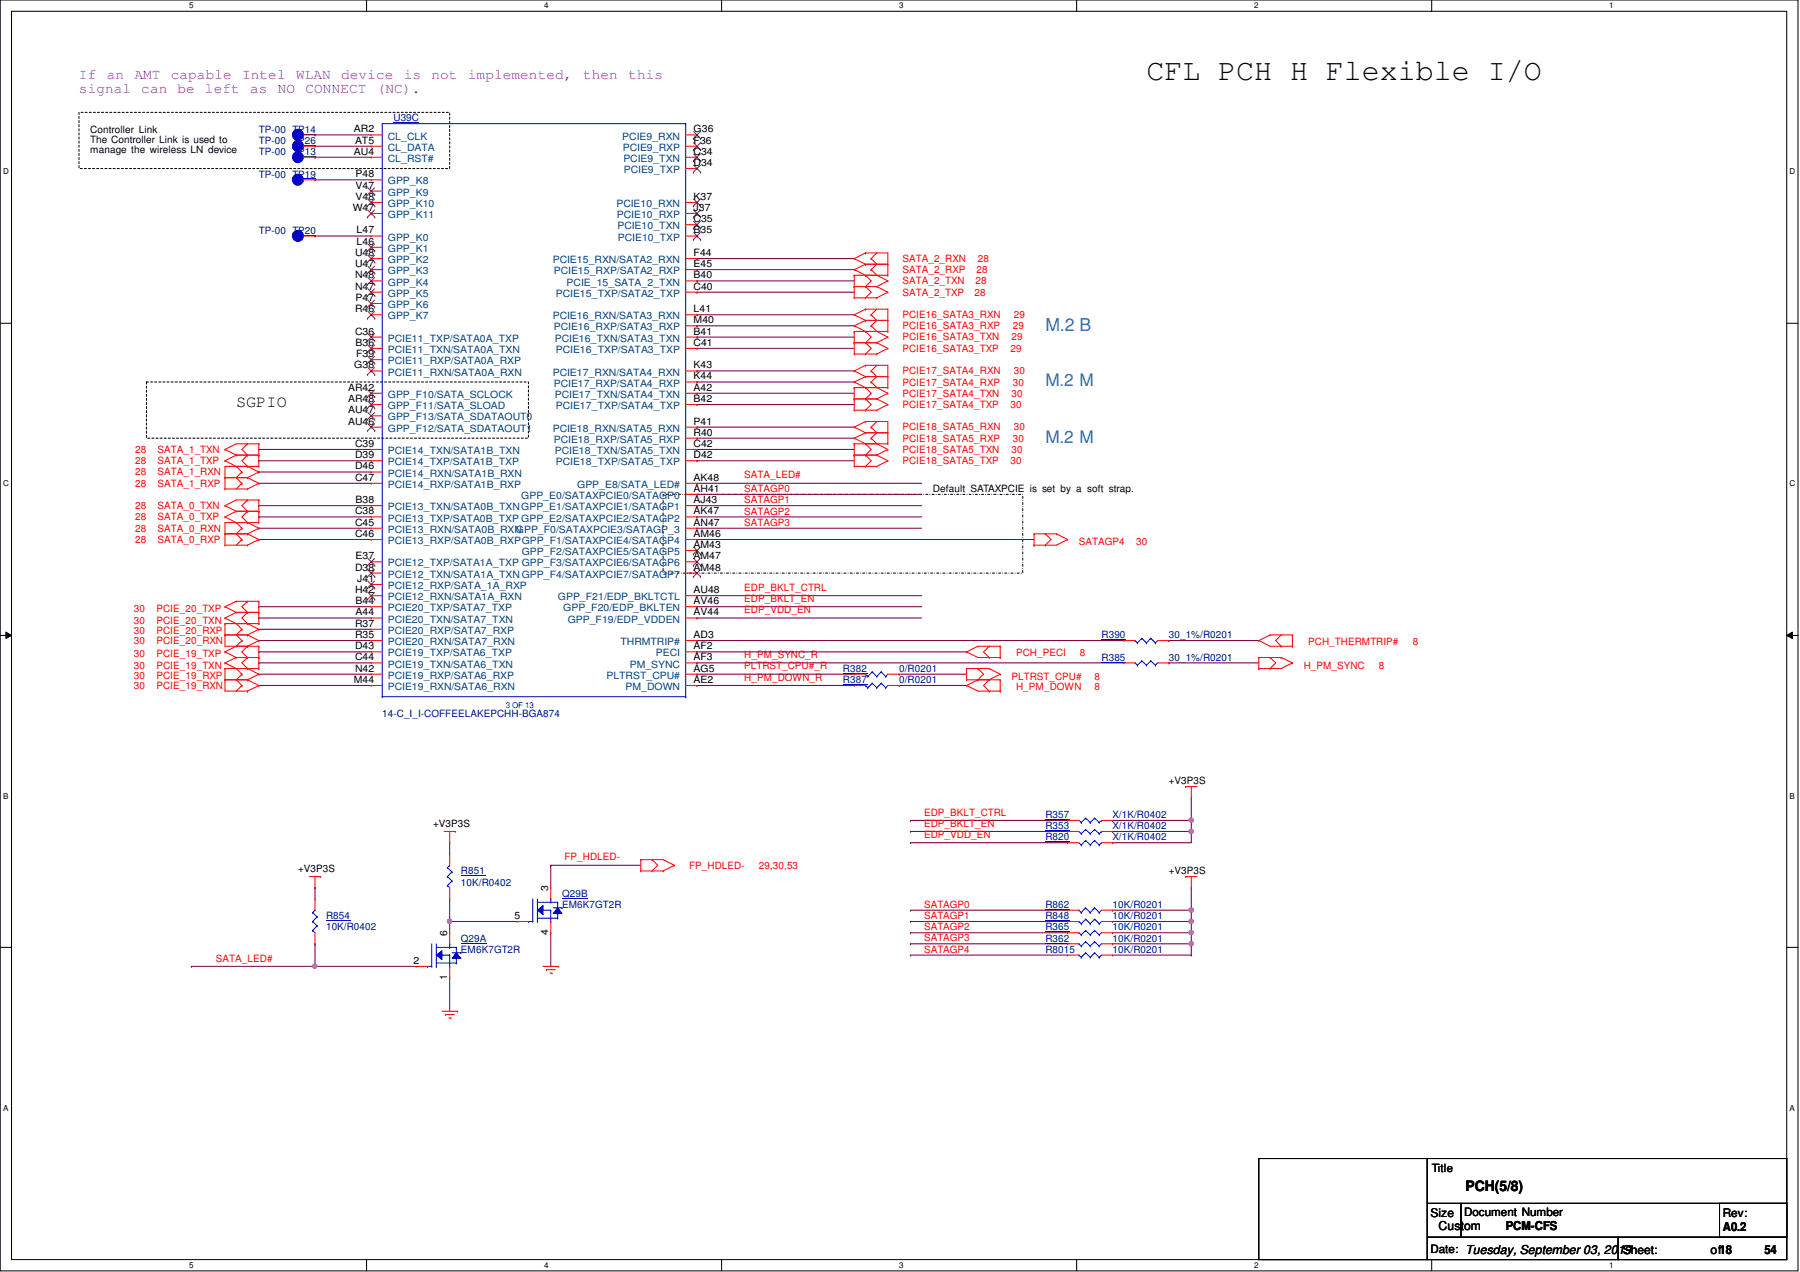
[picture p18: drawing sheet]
<svg xmlns="http://www.w3.org/2000/svg" width="297mm" height="210mm" viewBox="0 0 297 210" stroke-linecap="round" stroke-linejoin="round" font-family="sans-serif">
<defs><g id="words">
<text font-size="5" x="189.2" y="13.2">CFL PCH H Flexible I/O</text>
<text font-size="2.9" fill="#0080ff" x="172.5" y="54.6">M.2 B</text>
<g font-size="2.8" fill="#0080ff">
<text x="172.5" y="63.8">M.2 M</text>
<text x="172.5" y="73">M.2 M</text>
</g>
<text font-size="2.8" x="39" y="67.1">SGPIO</text>
<g font-size="2.4" fill="#8000ff">
<text x="13" y="13">If</text>
<text x="13" y="15.4">signal</text>
<text x="17.6" y="13">an</text>
<text x="22.2" y="13">AMT</text>
<text x="23.3" y="15.4">can</text>
<text x="28.2" y="13">capable</text>
<text x="29.3" y="15.4">be</text>
<text x="33.8" y="15.4">left</text>
<text x="40" y="13">Intel</text>
<text x="41.3" y="15.4">as</text>
<text x="45.8" y="15.4">NO</text>
<text x="48.8" y="13">WLAN</text>
<text x="50.4" y="15.4">CONNECT</text>
<text x="56.3" y="13">device</text>
<text x="62.2" y="15.4">(NC).</text>
<text x="66.6" y="13">is</text>
<text x="71.2" y="13">not</text>
<text x="77.2" y="13">implemented,</text>
<text x="96.2" y="13">then</text>
<text x="103.7" y="13">this</text>
</g>
<text font-size="2.4" x="241.8" y="196.5">PCH(5/8)</text>
<g font-size="2">
<text x="236.1" y="200.8">Size</text>
<text x="237.4" y="202.9">Custom</text>
<text x="248.5" y="202.9">PCM-CFS</text>
<text x="284.3" y="203.1">A0.2</text>
<text x="267.8" y="206.9">Sheet:</text>
<text x="282.3" y="207">of18</text>
<text x="291.2" y="207">54</text>
</g>
<g font-size="1.9">
<text x="236.3" y="193.4">Title</text>
<text x="241.6" y="200.7">Document Number</text>
<text x="284.3" y="200.7">Rev:</text>
<text x="236.1" y="206.8">Date: Tuesday, September 03, 2019</text>
</g>
<g font-size="1.7">
<text x="14.9" y="21.9">Controller Link</text>
<text x="14.9" y="23.6">The Controller Link is used to</text>
<text x="58.4" y="21.8">AR2</text>
<text x="58.6" y="23.7">AT5</text>
<text x="114.5" y="21.8">G36</text>
<text x="114.5" y="23.7">F36</text>
<text x="14.9" y="25.3">manage the wireless LN device</text>
<text x="58.4" y="25.5">AU4</text>
<text x="58.7" y="29.3">P48</text>
<text x="114.5" y="25.5">C34</text>
<text x="114.5" y="27.4">D34</text>
<text x="58.2" y="34.8">W47</text>
<text x="58.7" y="31.1">V47</text>
<text x="58.7" y="33">V48</text>
<text x="114.5" y="33">K37</text>
<text x="114.5" y="34.8">J37</text>
<text x="58.8" y="38.5">L47</text>
<text x="58.8" y="40.4">L46</text>
<text x="114.5" y="36.7">C35</text>
<text x="114.5" y="38.5">B35</text>
<text x="58.6" y="44.1">U47</text>
<text x="58.6" y="45.9">N48</text>
<text x="58.6" y="47.8">N47</text>
<text x="58.6" y="42.2">U48</text>
<text x="114.5" y="45.9">B40</text>
<text x="114.5" y="44.1">E45</text>
<text x="114.5" y="42.2">F44</text>
<text x="114.5" y="47.8">C40</text>
<text x="58.6" y="51.5">R46</text>
<text x="58.7" y="49.7">P47</text>
<text x="114.5" y="51.5">L41</text>
<text x="114.5" y="53.3">M40</text>
<text x="58.6" y="55.2">C36</text>
<text x="58.7" y="57.1">B36</text>
<text x="58.8" y="58.9">F39</text>
<text x="114.5" y="55.2">B41</text>
<text x="114.5" y="57.1">C41</text>
<text x="57.4" y="64.5">AR42</text>
<text x="58.5" y="60.8">G38</text>
<text x="114.5" y="62.6">K44</text>
<text x="114.5" y="64.5">A42</text>
<text x="114.5" y="60.8">K43</text>
<text x="57.4" y="70.1">AU46</text>
<text x="57.4" y="68.2">AU47</text>
<text x="57.4" y="66.3">AR48</text>
<text x="114.5" y="66.3">B42</text>
<text x="114.5" y="70.1">P41</text>
<text x="114.5" y="71.9">R40</text>
<text x="58.6" y="75.6">D39</text>
<text x="58.6" y="77.5">D46</text>
<text x="58.6" y="73.7">C39</text>
<text x="114.5" y="73.7">C42</text>
<text x="114.5" y="75.6">D42</text>
<text x="58.6" y="79.3">C47</text>
<text x="58.7" y="83">B38</text>
<text x="114.5" y="81.2">AH41</text>
<text x="114.5" y="79.3">AK48</text>
<text x="114.5" y="83">AJ43</text>
<text x="154" y="81.2">Default SATAXPCIE is set by a soft strap.</text>
<text x="58.6" y="88.6">C46</text>
<text x="58.6" y="84.9">C38</text>
<text x="58.6" y="86.7">C45</text>
<text x="114.5" y="84.9">AK47</text>
<text x="114.5" y="86.7">AN47</text>
<text x="114.5" y="88.6">AM46</text>
<text x="58.6" y="94.1">D38</text>
<text x="58.7" y="92.3">E37</text>
<text x="114.5" y="90.4">AM43</text>
<text x="114.5" y="94.1">AM48</text>
<text x="114.5" y="92.3">AM47</text>
<text x="58.6" y="97.9">H42</text>
<text x="58.7" y="99.7">B44</text>
<text x="58.7" y="101.6">A44</text>
<text x="59" y="96">J41</text>
<text x="114.5" y="101.6">AV44</text>
<text x="114.5" y="97.9">AU48</text>
<text x="114.5" y="99.7">AV46</text>
<text x="58.6" y="107.1">D43</text>
<text x="58.6" y="103.4">R37</text>
<text x="58.6" y="105.3">R35</text>
<text x="114.5" y="107.1">AF2</text>
<text x="114.5" y="105.3">AD3</text>
<text x="58.4" y="112.7">M44</text>
<text x="58.6" y="110.8">N42</text>
<text x="58.6" y="109">C44</text>
<text x="114.5" y="109">AF3</text>
<text x="114.5" y="112.7">AE2</text>
<text x="114.5" y="110.8">AG5</text>
<text x="192.9" y="129.4">+V3P3S</text>
<text x="71.5" y="136.5">+V3P3S</text>
<text x="49.2" y="143.9">+V3P3S</text>
<text x="90.5" y="147" transform="rotate(-90 90.5 147)">3</text>
<text x="192.9" y="144.3">+V3P3S</text>
<text x="73.8" y="154.4" transform="rotate(-90 73.8 154.4)">6</text>
<text x="84.9" y="151.6">5</text>
<text x="90.5" y="154.3" transform="rotate(-90 90.5 154.3)">4</text>
<text x="68.2" y="159">2</text>
<text x="73.8" y="161.8" transform="rotate(-90 73.8 161.8)">1</text>
</g>
<g font-size="1.7" fill="#000080">
<text x="42.7" y="21.9">TP-00 TP14</text>
<text x="42.7" y="23.7">TP-00 TP26</text>
<text x="64.9" y="20">U39C</text>
<text x="42.7" y="29.3">TP-00 TP19</text>
<text x="42.7" y="25.6">TP-00 TP13</text>
<text x="42.7" y="38.6">TP-00 TP20</text>
<text x="181.8" y="105.3">R390</text>
<text x="192.9" y="105.3">30_1%/R0201</text>
<text x="139.1" y="110.9">R382</text>
<text x="139.1" y="112.7">R387</text>
<text x="148.4" y="110.9">0/R0201</text>
<text x="148.4" y="112.7">0/R0201</text>
<text x="181.8" y="109.1">R385</text>
<text x="192.9" y="109.1">30_1%/R0201</text>
<text x="63.1" y="118.3">14-C_I_I-COFFEELAKEPCHH-BGA874</text>
<text x="172.5" y="136.9">R353</text>
<text x="172.5" y="135">R357</text>
<text x="183.6" y="136.9">X/1K/R0402</text>
<text x="183.6" y="135">X/1K/R0402</text>
<text x="172.5" y="138.7">R820</text>
<text x="183.6" y="138.7">X/1K/R0402</text>
<text x="76.1" y="144.3">R851</text>
<text x="76.1" y="146.1">10K/R0402</text>
<text x="92.7" y="148">Q29B</text>
<text x="92.7" y="149.8">EM6K7GT2R</text>
<text x="172.5" y="149.8">R862</text>
<text x="183.6" y="149.8">10K/R0201</text>
<text x="53.8" y="151.7">R854</text>
<text x="53.8" y="153.5">10K/R0402</text>
<text x="76.1" y="155.4">Q29A</text>
<text x="172.5" y="153.5">R365</text>
<text x="172.5" y="155.4">R362</text>
<text x="172.5" y="151.7">R848</text>
<text x="183.6" y="153.5">10K/R0201</text>
<text x="183.6" y="155.4">10K/R0201</text>
<text x="183.6" y="151.7">10K/R0201</text>
<text x="76.1" y="157.2">EM6K7GT2R</text>
<text x="172.5" y="157.2">R8015</text>
<text x="183.6" y="157.2">10K/R0201</text>
</g>
<g font-size="1.7" fill="#004080">
<text x="64" y="23">CL_CLK</text>
<text x="102.7" y="23">PCIE9_RXN</text>
<text x="64" y="26.7">CL_RST#</text>
<text x="64" y="24.9">CL_DATA</text>
<text x="102.8" y="24.9">PCIE9_RXP</text>
<text x="102.9" y="26.7">PCIE9_TXN</text>
<text x="103" y="28.6">PCIE9_TXP</text>
<text x="64" y="30.4">GPP_K8</text>
<text x="64" y="32.3">GPP_K9</text>
<text x="64" y="34.2">GPP_K10</text>
<text x="64" y="36">GPP_K11</text>
<text x="101.7" y="34.2">PCIE10_RXN</text>
<text x="101.8" y="36">PCIE10_RXP</text>
<text x="64" y="39.7">GPP_K0</text>
<text x="64" y="41.6">GPP_K1</text>
<text x="101.9" y="37.8">PCIE10_TXN</text>
<text x="102" y="39.7">PCIE10_TXP</text>
<text x="64" y="45.3">GPP_K3</text>
<text x="64" y="47.1">GPP_K4</text>
<text x="64" y="43.4">GPP_K2</text>
<text x="91.2" y="43.4">PCIE15_RXN/SATA2_RXN</text>
<text x="91.4" y="45.3">PCIE15_RXP/SATA2_RXP</text>
<text x="93.5" y="47.1">PCIE_15_SATA_2_TXN</text>
<text x="64" y="49">GPP_K5</text>
<text x="64" y="50.8">GPP_K6</text>
<text x="64" y="52.7">GPP_K7</text>
<text x="91.2" y="52.7">PCIE16_RXN/SATA3_RXN</text>
<text x="91.7" y="49">PCIE15_TXP/SATA2_TXP</text>
<text x="64" y="58.3">PCIE11_TXN/SATA0A_TXN</text>
<text x="64" y="56.4">PCIE11_TXP/SATA0A_TXP</text>
<text x="91.4" y="54.5">PCIE16_RXP/SATA3_RXP</text>
<text x="91.6" y="56.4">PCIE16_TXN/SATA3_TXN</text>
<text x="91.7" y="58.3">PCIE16_TXP/SATA3_TXP</text>
<text x="64" y="65.7">GPP_F10/SATA_SCLOCK</text>
<text x="64" y="60.1">PCIE11_RXP/SATA0A_RXP</text>
<text x="64" y="62">PCIE11_RXN/SATA0A_RXN</text>
<text x="91.2" y="62">PCIE17_RXN/SATA4_RXN</text>
<text x="91.4" y="63.8">PCIE17_RXP/SATA4_RXP</text>
<text x="91.6" y="65.7">PCIE17_TXN/SATA4_TXN</text>
<text x="64" y="71.2">GPP_F12/SATA_SDATAOUT1</text>
<text x="64" y="69.4">GPP_F13/SATA_SDATAOUT0</text>
<text x="64" y="67.5">GPP_F11/SATA_SLOAD</text>
<text x="91.2" y="71.2">PCIE18_RXN/SATA5_RXN</text>
<text x="91.7" y="67.5">PCIE17_TXP/SATA4_TXP</text>
<text x="64" y="76.8">PCIE14_TXP/SATA1B_TXP</text>
<text x="64" y="74.9">PCIE14_TXN/SATA1B_TXN</text>
<text x="91.4" y="73.1">PCIE18_RXP/SATA5_RXP</text>
<text x="91.6" y="74.9">PCIE18_TXN/SATA5_TXN</text>
<text x="91.7" y="76.8">PCIE18_TXP/SATA5_TXP</text>
<text x="64" y="80.5">PCIE14_RXP/SATA1B_RXP</text>
<text x="64" y="78.7">PCIE14_RXN/SATA1B_RXN</text>
<text x="86" y="82.3">GPP_E0/SATAXPCIE0/SATAGP0</text>
<text x="95.2" y="80.5">GPP_E8/SATA_LED#</text>
<text x="64" y="89.8">PCIE13_RXP/SATA0B_RXPGPP_F1/SATAXPCIE4/SATAGP4</text>
<text x="64" y="86.1">PCIE13_TXP/SATA0B_TXP GPP_E2/SATAXPCIE2/SATAGP2</text>
<text x="64" y="87.9">PCIE13_RXN/SATA0B_RXN</text>
<text x="64" y="84.2">PCIE13_TXN/SATA0B_TXNGPP_E1/SATAXPCIE1/SATAGP1</text>
<text x="85.1" y="87.9">GPP_F0/SATAXPCIE3/SATAGP_3</text>
<text x="64" y="95.3">PCIE12_TXN/SATA1A_TXNGPP_F4/SATAXPCIE7/SATAGP7</text>
<text x="64" y="93.5">PCIE12_TXP/SATA1A_TXP GPP_F3/SATAXPCIE6/SATAGP6</text>
<text x="86.1" y="91.6">GPP_F2/SATAXPCIE5/SATAGP5</text>
<text x="64" y="99.1">PCIE12_RXN/SATA1A_RXN</text>
<text x="64" y="100.9">PCIE20_TXP/SATA7_TXP</text>
<text x="64" y="97.2">PCIE12_RXP/SATA_1A_RXP</text>
<text x="92.1" y="99.1">GPP_F21/EDP_BKLTCTL</text>
<text x="93" y="100.9">GPP_F20/EDP_BKLTEN</text>
<text x="64" y="104.6">PCIE20_RXP/SATA7_RXP</text>
<text x="64" y="102.7">PCIE20_TXN/SATA7_TXN</text>
<text x="64" y="106.5">PCIE20_RXN/SATA7_RXN</text>
<text x="93.7" y="102.7">GPP_F19/EDP_VDDEN</text>
<text x="102.4" y="106.5">THRMTRIP#</text>
<text x="64" y="108.3">PCIE19_TXP/SATA6_TXP</text>
<text x="64" y="112">PCIE19_RXP/SATA6_RXP</text>
<text x="64" y="110.2">PCIE19_TXN/SATA6_TXN</text>
<text x="64" y="113.9">PCIE19_RXN/SATA6_RXN</text>
<text x="100.1" y="112">PLTRST_CPU#</text>
<text x="103.2" y="113.9">PM_DOWN</text>
<text x="103.9" y="110.2">PM_SYNC</text>
<text x="108.2" y="108.3">PECI</text>
</g>
<g font-size="1.7" fill="#f00">
<text x="148.9" y="43.2">SATA_2_RXN</text>
<text x="148.9" y="46.9">SATA_2_TXN</text>
<text x="148.9" y="45.1">SATA_2_RXP</text>
<text x="161" y="46.9">28</text>
<text x="161.2" y="45.1">28</text>
<text x="161.4" y="43.2">28</text>
<text x="148.9" y="52.5">PCIE16_SATA3_RXN</text>
<text x="148.9" y="48.8">SATA_2_TXP</text>
<text x="160.8" y="48.8">28</text>
<text x="167.3" y="52.5">29</text>
<text x="148.9" y="56.2">PCIE16_SATA3_TXN</text>
<text x="148.9" y="54.4">PCIE16_SATA3_RXP</text>
<text x="148.9" y="58">PCIE16_SATA3_TXP</text>
<text x="166.7" y="58">29</text>
<text x="166.9" y="56.2">29</text>
<text x="167.1" y="54.4">29</text>
<text x="148.9" y="61.8">PCIE17_SATA4_RXN</text>
<text x="148.9" y="65.4">PCIE17_SATA4_TXN</text>
<text x="148.9" y="63.6">PCIE17_SATA4_RXP</text>
<text x="166.9" y="65.4">30</text>
<text x="167.1" y="63.6">30</text>
<text x="167.3" y="61.8">30</text>
<text x="148.9" y="71">PCIE18_SATA5_RXN</text>
<text x="148.9" y="67.3">PCIE17_SATA4_TXP</text>
<text x="166.7" y="67.3">30</text>
<text x="167.3" y="71">30</text>
<text x="22.3" y="74.7">28</text>
<text x="22.3" y="76.6">28</text>
<text x="26" y="74.7">SATA_1_TXN</text>
<text x="26" y="76.6">SATA_1_TXP</text>
<text x="148.9" y="74.7">PCIE18_SATA5_TXN</text>
<text x="148.9" y="72.9">PCIE18_SATA5_RXP</text>
<text x="148.9" y="76.6">PCIE18_SATA5_TXP</text>
<text x="166.7" y="76.6">30</text>
<text x="166.9" y="74.7">30</text>
<text x="167.1" y="72.9">30</text>
<text x="22.3" y="80.3">28</text>
<text x="22.3" y="78.4">28</text>
<text x="22.3" y="84">28</text>
<text x="26" y="80.3">SATA_1_RXP</text>
<text x="26" y="78.4">SATA_1_RXN</text>
<text x="26" y="84">SATA_0_TXN</text>
<text x="122.8" y="79">SATA_LED#</text>
<text x="122.8" y="81.2">SATAGP0</text>
<text x="122.8" y="83.1">SATAGP1</text>
<text x="22.3" y="89.6">28</text>
<text x="22.3" y="87.7">28</text>
<text x="22.3" y="85.9">28</text>
<text x="26" y="89.6">SATA_0_RXP</text>
<text x="26" y="87.7">SATA_0_RXN</text>
<text x="26" y="85.9">SATA_0_TXP</text>
<text x="122.8" y="84.9">SATAGP2</text>
<text x="122.8" y="86.8">SATAGP3</text>
<text x="178.1" y="89.9">SATAGP4</text>
<text x="187.5" y="89.9">30</text>
<text x="22.1" y="101">30</text>
<text x="25.8" y="101">PCIE_20_TXP</text>
<text x="122.8" y="97.5">EDP_BKLT_CTRL</text>
<text x="122.8" y="99.3">EDP_BKLT_EN</text>
<text x="122.8" y="101.2">EDP_VDD_EN</text>
<text x="22.1" y="102.9">30</text>
<text x="22.1" y="104.6">30</text>
<text x="22.1" y="106.3">30</text>
<text x="25.8" y="102.9">PCIE_20_TXN</text>
<text x="25.8" y="104.6">PCIE_20_RXP</text>
<text x="25.8" y="106.3">PCIE_20_RXN</text>
<text x="215.9" y="106.4">PCH_THERMTRIP#</text>
<text x="233.1" y="106.4">8</text>
<text x="22.1" y="108.5">30</text>
<text x="22.1" y="110.3">30</text>
<text x="22.1" y="112">30</text>
<text x="22.1" y="113.7">30</text>
<text x="25.8" y="108.5">PCIE_19_TXP</text>
<text x="25.8" y="110.3">PCIE_19_TXN</text>
<text x="25.8" y="112">PCIE_19_RXP</text>
<text x="25.8" y="113.7">PCIE_19_RXN</text>
<text x="122.8" y="108.6">H_PM_SYNC_R</text>
<text x="122.8" y="112.3">H_PM_DOWN_R</text>
<text x="122.8" y="110.4">PLTRST_CPU#_R</text>
<text x="166.9" y="112.2">PLTRST_CPU#</text>
<text x="167.7" y="113.8">H_PM_DOWN</text>
<text x="167.7" y="108.3">PCH_PECI</text>
<text x="178.2" y="108.3">8</text>
<text x="180.6" y="113.8">8</text>
<text x="180.6" y="112.2">8</text>
<text x="215.1" y="110.3">H_PM_SYNC</text>
<text x="227.5" y="110.3">8</text>
<text x="152.5" y="134.6">EDP_BKLT_CTRL</text>
<text x="152.5" y="136.4">EDP_BKLT_EN</text>
<text x="93.1" y="142">FP_HDLED-</text>
<text x="113.7" y="143.3">FP_HDLED-</text>
<text x="125.2" y="143.3">29,30,53</text>
<text x="152.5" y="138.3">EDP_VDD_EN</text>
<text x="152.5" y="149.8">SATAGP0</text>
<text x="152.5" y="151.7">SATAGP1</text>
<text x="152.5" y="153.5">SATAGP2</text>
<text x="152.5" y="155.4">SATAGP3</text>
<text x="35.6" y="158.7">SATA_LED#</text>
<text x="152.5" y="157.2">SATAGP4</text>
</g>
<g font-size="1.3">
<text x="31.2" y="1.4">5</text>
<text x="89.8" y="1.4">4</text>
<text x="148.4" y="1.4">3</text>
<text x="207" y="1.4">2</text>
<text x="265.6" y="1.4">1</text>
<text x=".5" y="28.8">D</text>
<text x="295.3" y="28.8">D</text>
<text x=".5" y="80.3">C</text>
<text x="295.3" y="80.3">C</text>
<text x=".5" y="131.8">B</text>
<text x="295.3" y="131.8">B</text>
<text x=".5" y="183.3">A</text>
<text x="295.3" y="183.3">A</text>
<text x="31.2" y="209.3">5</text>
<text x="89.8" y="209.3">4</text>
<text x="148.4" y="209.3">3</text>
<text x="207" y="209.3">2</text>
<text x="265.6" y="209.3">1</text>
</g>
<text font-size="1.3" fill="#00f" x="83.5" y="116.9">3 OF 13</text>
</g></defs>
<path d="M0 0h296.7v209.7h-296.7zM1.9 1.9h292.9v206h-292.9z" fill="none" stroke="#000" stroke-width=".17"/>
<g fill="#fff">
<path d="M31.2 .2h.7v1.5h-.7z"/>
<path d="M31.2 208.1h.7v1.4h-.7z"/>
</g>
<path d="M60.5 0v1.9M60.5 207.9v1.8" fill="none" stroke="#000" stroke-width=".17"/>
<g fill="#fff">
<path d="M89.8 .2h.7v1.5h-.7z"/>
<path d="M89.8 208.1h.7v1.4h-.7z"/>
</g>
<path d="M119.1 0v1.9M119.1 207.9v1.8" fill="none" stroke="#000" stroke-width=".17"/>
<g fill="#fff">
<path d="M148.4 .2h.7v1.5h-.7z"/>
<path d="M148.4 208.1h.7v1.4h-.7z"/>
</g>
<path d="M177.7 0v1.9M177.7 207.9v1.8" fill="none" stroke="#000" stroke-width=".17"/>
<g fill="#fff">
<path d="M207 .2h.7v1.5h-.7z"/>
<path d="M207 208.1h.7v1.4h-.7z"/>
</g>
<path d="M236.3 0v1.9M236.3 207.9v1.8" fill="none" stroke="#000" stroke-width=".17"/>
<g fill="#fff">
<path d="M265.6 .2h.7v1.5h-.7z"/>
<path d="M265.6 208.1h.7v1.4h-.7z"/>
<path d="M.5 27.6h.9v1.5h-.9z"/>
<path d="M295.3 27.6h.9v1.5h-.9z"/>
<path d="M.5 79.1h.9v1.5h-.9z"/>
<path d="M295.3 79.1h.9v1.5h-.9z"/>
</g>
<path d="M0 53.3h1.9M294.8 53.3h1.9" fill="none" stroke="#000" stroke-width=".17"/>
<g fill="#fff">
<path d="M.5 130.6h.9v1.5h-.9z"/>
<path d="M295.3 130.6h.9v1.5h-.9z"/>
</g>
<path d="M0 104.9h1.9M1 104.3l.9 .6-.9 .5zM294.8 104.9l1-.6v1.1zM294.8 104.9h1.9" fill="none" stroke="#000" stroke-width=".17"/>
<path d="M1 104.3l.9 .6-.9 .5zM294.8 104.9l1-.6v1.1z" fill="#000"/>
<g fill="#fff">
<path d="M.5 182.1h.8v1.5h-.8z"/>
<path d="M295.3 182.1h.8v1.5h-.8z"/>
</g>
<path d="M0 156.3h1.9M294.8 156.3h1.9" fill="none" stroke="#000" stroke-width=".17"/>
<path d="M109.4 81.6h59.4v13h-59.4z" fill="none" stroke="#000" stroke-width=".17" stroke-dasharray=".3 .3 0 .3"/>
<path d="M13 18.5h61.2v9.3h-61.2zM24.2 63h63v9.3h-63z" fill="none" stroke="#000" stroke-width=".17" stroke-dasharray=".3 .3"/>
<g fill="none" stroke="#800040" stroke-width=".17">
<path d="M115 63h.1M115 66.8h.1M115 64.9h.1M115 61.2h.1M115 72.3h.1M115 76h.1M115 74.2h.1M115 70.5h.1M115 79.8h.1M115 63h26M115 66.8h26M115 64.9h26"/>
<path d="M115 61.2h26M115 72.3h26M115 76h26M115 74.2h26M115 70.5h26M115 79.8h37.1M115 98.3h.1M115 98.3h37.1M42.7 100.1h.1M42.7 102h.1M42.7 103.8h.1M42.7 105.7h.1"/>
<path d="M42.7 107.6h.1M42.7 109.4h.1M42.7 111.3h.1M42.7 113.1h.1M42.7 109.4h18.6M42.7 113.1h18.6M42.7 111.3h18.6M42.7 107.6h18.6M42.7 105.7h18.6M42.7 100.1h18.6M42.7 102h18.6M42.7 103.8h18.6"/>
<path d="M115 109.4h.1M115 113.1h.1M115 111.3h.1M115 107.6h.1M115 105.7h.1M115 100.1h.1M115 102h.1M115 109.4h70.5M115 113.1h26M115 111.3h26M115 107.6h44.5M115 105.7h70.5"/>
<path d="M115 100.1h37.1M115 102h37.1M148.4 113.1h.1M148.4 111.3h.1M148.4 113.1h11.1M148.4 111.3h11.1M192.9 109.4h.1M192.9 105.7h.1M192.9 109.4h14.8M192.9 105.7h14.8M52 159.5h.1M52 155.7h.1"/>
<path d="M52 159.5h16.7M52 155.7v3.8M74.2 148.3h.1M74.2 148.3v3.8M90.9 142.8h.1M90.9 142.8h14.8"/>
</g>
<circle cx="51.9" cy="159.4" r=".35" fill="#f0f"/>
<circle cx="51.9" cy="159.4" r=".35" fill="none" stroke="#f0f" stroke-width=".17"/>
<g fill="none" stroke="#800040" stroke-width=".17">
<path d="M74.2 139.1h.1M74.2 139.1v1.8M31.6 159.5h.1M31.6 159.5h20.4M52 146.5h.1M52 146.5v1.8M74.2 152.1h.1M74.2 152.1v1.8M74.2 152.1h11.1M90.9 153.9h.1M90.9 142.8h.1M90.9 142.8v3.7"/>
<path d="M90.9 153.9v5.6M74.2 161.3h.1M74.2 161.3v5.6"/>
</g>
<circle cx="74.2" cy="152" r=".37" fill="#f0f"/>
<circle cx="74.2" cy="152" r=".37" fill="none" stroke="#f0f" stroke-width=".17"/>
<path d="M115 81.6h.1M115 83.4h.1M115 85.3h.1M115 87.2h.1M115 81.6h37.1M115 83.4h37.1M115 85.3h37.1M115 87.2h37.1M183.6 150.2h.1M183.6 150.2h13" fill="none" stroke="#800040" stroke-width=".17"/>
<circle cx="196.6" cy="150.2" r=".37" fill="#f0f"/>
<circle cx="196.6" cy="150.2" r=".37" fill="none" stroke="#f0f" stroke-width=".17"/>
<path d="M183.6 153.9h.1M196.6 152.1h.1M196.6 152.1v1.8h-13" fill="none" stroke="#800040" stroke-width=".17"/>
<circle cx="196.6" cy="153.9" r=".36" fill="#f0f"/>
<circle cx="196.6" cy="153.9" r=".36" fill="none" stroke="#f0f" stroke-width=".17"/>
<path d="M183.6 152.1h.1M183.6 152.1h13" fill="none" stroke="#800040" stroke-width=".17"/>
<circle cx="196.6" cy="152" r=".37" fill="#f0f"/>
<circle cx="196.6" cy="152" r=".37" fill="none" stroke="#f0f" stroke-width=".17"/>
<g fill="none" stroke="#800040" stroke-width=".17">
<path d="M150.2 150.2h.1M150.2 152.1h.1M150.2 153.9h.1M150.2 155.7h.1M150.2 150.2h26M150.2 152.1h26M150.2 153.9h26M150.2 155.7h26M183.6 155.7h.1M183.6 155.7h13M196.6 150.2h.1M196.6 146.5h.1"/>
<path d="M196.6 146.5v5.6"/>
</g>
<circle cx="196.6" cy="155.7" r=".36" fill="#f0f"/>
<circle cx="196.6" cy="155.7" r=".36" fill="none" stroke="#f0f" stroke-width=".17"/>
<g fill="none" stroke="#800040" stroke-width=".17">
<path d="M52 29.7h.1M52 38.9h.1M52 22.3h.1M52 24.1h.1M52 26h.1M52 29.7h9.3M52 38.9h9.3M52 22.3h9.3M52 24.1h9.3M52 26h9.3M115 53.8h.1M115 57.5h.1"/>
<path d="M115 55.6h.1M115 51.9h.1M115 44.5h.1M115 48.2h.1M115 46.4h.1M115 42.7h.1M115 53.8h26M115 57.5h26M115 55.6h26M115 51.9h26M115 44.5h26M115 48.2h26"/>
<path d="M115 46.4h26M115 42.7h26M42.7 74.2h.1M42.7 76h.1M42.7 79.8h.1M42.7 77.9h.1M42.7 74.2h18.6M42.7 76h18.6M42.7 79.8h18.6M42.7 77.9h18.6M42.7 85.3h.1M42.7 83.4h.1"/>
<path d="M42.7 89h.1M42.7 87.2h.1M42.7 85.3h18.6M42.7 83.4h18.6M42.7 89h18.6M42.7 87.2h18.6M183.6 135.4h.1M183.6 135.4h13M196.6 153.9h.1M196.6 153.9v1.8"/>
</g>
<circle cx="196.6" cy="135.3" r=".36" fill="#f0f"/>
<circle cx="196.6" cy="135.3" r=".36" fill="none" stroke="#f0f" stroke-width=".17"/>
<path d="M150.2 135.4h.1M150.2 137.2h.1M150.2 139.1h.1M150.2 135.4h26M150.2 137.2h26M150.2 139.1h26M183.6 139.1h.1M183.6 137.2h.1M183.6 137.2h13M196.6 137.2h.1M196.6 137.2v1.9h-13" fill="none" stroke="#800040" stroke-width=".17"/>
<circle cx="196.6" cy="137.2" r=".36" fill="#f0f"/>
<circle cx="196.6" cy="137.2" r=".36" fill="none" stroke="#f0f" stroke-width=".17"/>
<path d="M115 89h.1M115 89h55.6M196.6 135.4h.1M196.6 131.7h.1M196.6 131.7v5.5M150.2 157.6h.1M150.2 157.6h26M183.6 157.6h13M196.6 157.6h.1M196.6 155.7h.1M196.6 155.7v1.9" fill="none" stroke="#800040" stroke-width=".17"/>
<g fill="none" stroke="#f00" stroke-width=".17">
<path d="M141 42.7h.1M141 51.9h.1M141 45.4h.1M141 47.3h.1M141 54.7h.1M141 56.6h.1M141 53.8h.1M141 44.5h.1M141 49.1h.1M141 58.4h.1M141 42.7l1.8 .9M141 51.9l1.8 1"/>
<path d="M141 45.4h5.5M141 47.3h3.7M141 45.4v3.7M141 54.7v3.7M141 54.7h5.5M141 56.6h3.7M141 53.8l1.8 .9M141 44.5l1.8 .9M141 49.1h3.7M141 58.4h3.7M142.8 41.7h.1M142.8 43.6h.1"/>
<path d="M142.8 51h.1M142.8 52.9h.1M142.8 45.4h.1M142.8 47.3h.1M142.8 54.7h.1M142.8 56.6h.1M142.8 49.1h.1M142.8 58.4h.1M142.8 41.7h3.7v3.7M142.8 43.6h3.7M142.8 41.7l-1.8 1M142.8 51h3.7v3.7"/>
<path d="M142.8 52.9h3.7M142.8 51l-1.8 .9M142.8 45.4l1 1-1 .9M142.8 54.7l1 .9-1 1M142.8 52.9l-1.8 .9M142.8 43.6l-1.8 .9M142.8 47.3l1 .9-1 .9M142.8 56.6l1 .9-1 .9M143.8 42.7h.1M143.8 51.9h.1M143.8 53.8h.1M143.8 44.5h.1"/>
<path d="M143.8 42.7l.9 .9-.9 .9M143.8 51.9l.9 1-.9 .9M143.8 44.5l.9 .9 1.8 1M143.8 53.8l.9 .9 1.8 .9M144.7 47.3h.1M144.7 56.6h.1M144.7 49.1h.1M144.7 58.4h.1M144.7 41.7l-.9 1M144.7 51l-.9 .9M144.7 47.3l1.8 .9M144.7 56.6l1.8 .9"/>
<path d="M146.5 43.6h.1M146.5 52.9h.1M146.5 46.4h.1M146.5 55.6h.1M146.5 54.7h.1M146.5 45.4h.1M146.5 48.2h.1M146.5 57.5h.1M146.5 46.4l-1.8 .9M146.5 55.6l-1.8 1M146.5 48.2l-1.8 .9M146.5 57.5l-1.8 .9"/>
<path d="M37.1 78.8h.1M37.1 74.2h.1M37.1 76h.1M37.1 78.8h3.7M37.1 74.2l1.9 .9M37.1 76l1.9 1M39 75.1h.1M39 77h.1M39 77l.9 .9M39 75.1h3.7M39 75.1l-1.9 .9M39.9 79.8h.1"/>
<path d="M39.9 77.9h.1M39.9 79.8l-.9 .9M39.9 77.9l-.9 .9 .9 1M40.8 78.8h.1M40.8 77h.1M40.8 73.2h.1M40.8 75.1h.1M40.8 78.8l1.9 1M40.8 77l1.9 .9M40.8 73.2l-.9 1 .9 .9M40.8 75.1l-.9 .9 .9 1M42.7 79.8h.1"/>
<path d="M42.7 77.9h.1M42.7 73.2h.1M42.7 75.1h.1M42.7 77h.1M42.7 77h-5.6v3.7M42.7 79.8l-1.9 .9M42.7 77.9l-1.9 .9M42.7 73.2v3.8M42.7 73.2h-3.7l-1.9 1M141 61.2h.1M141 70.5h.1M141 64h.1"/>
<path d="M141 65.8h.1M141 73.2h.1M141 75.1h.1M141 63h.1M141 67.7h.1M141 72.3h.1M141 77h.1M141 77h3.7M141 61.2l1.8 .9M141 70.5l1.8 .9M141 72.3l1.8 .9M141 73.2h5.5"/>
<path d="M141 75.1h3.7M141 64v3.7M141 73.2v3.8M141 64h5.5M141 65.8h3.7M141 63l1.8 1M141 67.7h3.7M142.8 60.3h.1M142.8 62.1h.1M142.8 69.6h.1M142.8 71.4h.1M142.8 64h.1"/>
<path d="M142.8 65.8h.1M142.8 73.2h.1M142.8 75.1h.1M142.8 67.7h.1M142.8 77h.1M142.8 60.3h3.7v3.7M142.8 69.6h3.7v3.6M142.8 62.1h3.7M142.8 60.3l-1.8 .9M142.8 71.4h3.7M142.8 69.6l-1.8 .9M142.8 64l1 .9-1 .9"/>
<path d="M142.8 73.2l1 1-1 .9M142.8 62.1l-1.8 .9M142.8 65.8l1 1-1 .9M142.8 71.4l-1.8 .9M142.8 75.1l1 .9-1 1M143.8 61.2h.1M143.8 70.5h.1M143.8 63h.1M143.8 72.3h.1M143.8 61.2l.9 .9-.9 .9M143.8 70.5l.9 .9-.9 .9M143.8 63l.9 1 1.8 .9"/>
<path d="M143.8 72.3l.9 .9 1.8 1M144.7 65.8h.1M144.7 75.1h.1M144.7 67.7h.1M144.7 77h.1M144.7 60.3l-.9 .9M144.7 69.6l-.9 .9M144.7 65.8l1.8 1M144.7 75.1l1.8 .9M146.5 62.1h.1M146.5 71.4h.1M146.5 64.9h.1"/>
<path d="M146.5 74.2h.1M146.5 64h.1M146.5 66.8h.1M146.5 73.2h.1M146.5 76h.1M146.5 64.9l-1.8 .9M146.5 74.2l-1.8 .9M146.5 66.8l-1.8 .9M146.5 76l-1.8 1M37.1 90h.1M37.1 88.1h.1M37.1 80.7h.1"/>
<path d="M37.1 85.3h.1M37.1 83.4h.1M37.1 88.1h3.7M37.1 90h3.7M37.1 80.7h3.7M37.1 85.3l1.9 .9M37.1 83.4l1.9 1M39 99.2h.1M39 86.2h.1M39 84.4h.1M39 86.2l.9 1M39 99.2l-1.9 .9"/>
<path d="M39 99.2h3.7M39 84.4l-1.9 .9M39 84.4h3.7M39.9 89h.1M39.9 87.2h.1M39.9 89l-.9 1M39.9 87.2l-.9 .9 .9 .9M40.8 88.1h.1M40.8 90h.1M40.8 86.2h.1M40.8 80.7h.1M40.8 99.2h.1"/>
<path d="M40.8 84.4h.1M40.8 82.5h.1M40.8 88.1l1.9 .9M40.8 86.2l1.9 1M40.8 99.2l-.9 .9 .9 .9M40.8 84.4l-.9 .9 .9 .9M40.8 82.5l-.9 .9 .9 1M42.7 89h.1M42.7 87.2h.1M42.7 99.2h.1M42.7 84.4h.1M42.7 86.2h.1"/>
<path d="M42.7 82.5h.1M42.7 89l-1.9 1M42.7 86.2h-5.6v3.8M42.7 87.2l-1.9 .9M42.7 82.5v3.7M42.7 99.2v3.7M42.7 82.5h-3.7l-1.9 .9M170.6 90h.1M170.6 88.1h.1M170.6 88.1h3.7M170.6 88.1v1.9M172.5 90h.1"/>
<path d="M172.5 88.1h.1M172.5 88.1l.9 .9-.9 1M174.3 88.1h.1M174.3 88.1l1.9 .9M176.2 89h.1M176.2 89l-1.9 1h-3.7M37.1 100.1h.1M37.1 102h.1M37.1 102.9h.1M37.1 104.8h.1M37.1 107.6h.1M37.1 109.4h.1"/>
<path d="M37.1 110.3h.1M37.1 112.2h.1M37.1 102.9v3.7h5.6M37.1 110.3v3.7h3.7M37.1 100.1l1.9 .9M37.1 102l1.9 .9 .9 .9M37.1 102.9h5.6M37.1 104.8h3.7M37.1 107.6l1.9 .9M37.1 109.4l1.9 .9 .9 1M37.1 110.3h5.6M37.1 112.2h3.7"/>
<path d="M39 101h.1M39 106.6h.1M39 108.5h.1M39 101h3.7M39 101l-1.9 1M39 108.5h3.7M39 106.6l-1.9 1M39 108.5l-1.9 .9M39.9 103.8h.1M39.9 105.7h.1M39.9 111.3h.1M39.9 113.1h.1"/>
<path d="M39.9 103.8l-.9 1 .9 .9M39.9 105.7l-.9 .9M39.9 111.3l-.9 .9 .9 .9M39.9 113.1l-.9 .9M40.8 101h.1M40.8 102.9h.1M40.8 104.8h.1M40.8 106.6h.1M40.8 108.5h.1M40.8 110.3h.1M40.8 112.2h.1M40.8 114h.1"/>
<path d="M40.8 101l-.9 1 .9 .9M40.8 102.9l1.9 .9M40.8 104.8l1.9 .9M40.8 106.6l-.9 1 .9 .9M40.8 108.5l-.9 .9 .9 .9M40.8 110.3l1.9 1M40.8 112.2l1.9 .9M42.7 101h.1M42.7 102.9h.1M42.7 103.8h.1M42.7 105.7h.1M42.7 108.5h.1"/>
<path d="M42.7 106.6h.1M42.7 110.3h.1M42.7 111.3h.1M42.7 113.1h.1M42.7 106.6v3.7M42.7 103.8l-1.9 1M42.7 105.7l-1.9 .9M42.7 111.3l-1.9 .9M42.7 113.1l-1.9 .9M141 111.3h.1M141 111.3h1.8M146.5 111.3h1.9"/>
<path d="M148.4 111.3h.1M159.5 113.1h.1M159.5 112.2h.1M159.5 110.3h.1M159.5 107.6h.1M159.5 107.6l1.9 .9h3.7M159.5 110.3h3.7M159.5 112.2h5.6M159.5 113.1l1.9 .9h3.7M159.5 110.3v1.9M161.4 112.2h.1M161.4 110.3h.1"/>
<path d="M161.4 106.6h.1M161.4 106.6h3.7M161.4 112.2l-1.9 .9M161.4 110.3l.9 1-.9 .9M161.4 106.6l-1.9 1M163.2 114h.1M163.2 112.2h.1M163.2 110.3h.1M163.2 108.5h.1M163.2 106.6h.1M163.2 112.2l-.9 .9 .9 .9M163.2 110.3l1.9 1"/>
<path d="M163.2 106.6l-.9 1 .9 .9M165.1 114h.1M165.1 112.2h.1M165.1 111.3h.1M165.1 108.5h.1M165.1 106.6h.1M165.1 106.6v1.9M165.1 112.2v1.8M165.1 111.3l-1.9 .9M207.7 110.3h.1M207.7 108.5h.1M207.7 105.7h.1"/>
<path d="M207.7 105.7l1.9 .9h3.7M207.7 108.5h3.7M207.7 108.5v1.8M209.6 110.3h.1M209.6 108.5h.1M209.6 104.8h.1M209.6 104.8h3.7M209.6 108.5l.9 .9-.9 .9M209.6 104.8l-1.9 .9M211.4 108.5h.1M211.4 106.6h.1M211.4 104.8h.1"/>
<path d="M211.4 108.5l1.9 .9M211.4 104.8l-.9 .9 .9 .9M213.3 109.4h.1M213.3 106.6h.1M213.3 104.8h.1M213.3 109.4l-1.9 .9h-3.7M213.3 104.8v1.8M73.3 137.2h1.8M74.2 139.1h.1M74.2 137.2v1.9M75.1 137.2h.1M195.7 129.8h.1"/>
<path d="M195.7 129.8h1.8M196.6 131.7h.1M196.6 129.8v1.9M51.1 144.7h1.8M52 146.5h.1M52 144.7v1.8M52.9 144.7h.1M89.6 159.5h2.6M92.2 159.5h.1M105.7 141.9h.1M105.7 143.7h.1M105.7 141.9h3.7l1.9 .9"/>
<path d="M105.7 143.7h3.7M105.7 141.9v1.8M107.6 141.9h.1M107.6 143.7h.1M107.6 141.9l.9 .9-.9 .9M109.4 143.7h.1M111.3 142.8h.1M111.3 142.8l-1.9 .9M195.7 144.7h.1M195.7 144.7h1.8M196.6 146.5h.1M196.6 144.7v1.8"/>
<path d="M72.9 166.9h2.6M73.5 167.4h.1M73.5 167.4h1.5M74 168h.4M74.4 168h.1M75.5 166.9h.1M90.2 160h.1M90.2 160h1.4M90.7 160.6h.4M91.1 160.6h.1"/>
</g>
<path d="M207.7 191.2h27.8v16.7h-27.8zM235.5 198.6h5.6v5.6h-5.6zM235.5 191.2h59.3v7.4h-59.3zM241.1 198.6h53.7v5.6h-53.7zM283.8 198.6h11v5.6h-11zM235.5 204.2h31.5v3.7h-31.5zM267 204.2h27.8v3.7h-27.8z" fill="none" stroke="#000" stroke-width=".17"/>
<path d="M142.8 111.3h.1M142.8 111.3l.4 .3M143.2 111.6h.1M143.9 110.9h.1M143.9 110.9l-.7 .7M143.9 110.9l.8 .7M144.7 111.6h.1M145.4 110.9h.1M145.4 110.9l.8 .7M145.4 110.9l-.7 .7M146.2 111.6h.1M146.5 111.3l-.3 .3" fill="none" stroke="#00f" stroke-width=".17"/>
<path d="M139.1 111.1h4" fill="none" stroke="#000080" stroke-width=".17"/>
<circle cx="49.2" cy="38.9" r=".91" fill="#00f"/>
<circle cx="49.2" cy="38.9" r=".91" fill="none" stroke="#00f" stroke-width=".17"/>
<path d="M48.3 38.8h3.9" fill="none" stroke="#000080" stroke-width=".17"/>
<path d="M50.1 38.9h1.9M52 38.9h.1" fill="none" stroke="#f00" stroke-width=".17"/>
<circle cx="49.2" cy="29.6" r=".91" fill="#00f"/>
<g fill="none" stroke="#00f" stroke-width=".17">
<path d="M113.2 20.4h.1M113.2 20.4h-50.1v94.6M113.2 20.4v94.6M63.1 115h.1M63.1 115h50.1M113.2 115h.1M187.3 109.4h.1M187.3 109.4l.4 .4M187.7 109.8h.1M188.4 109.1h.1M188.4 109.1l-.7 .7M188.4 109.1l.8 .7"/>
<path d="M189.2 109.8h.1M189.9 109.1h.1M189.9 109.1l.8 .7M189.9 109.1l-.7 .7M190.7 109.8h.1M191 109.4l-.3 .4M51.6 150.6h.1M51.6 153.5h.1M51.6 152.1h.1M51.6 150.6l.7 .7M51.6 153.5l.4 .4M51.6 152.1l.7 .7"/>
<path d="M52 150.2h.1M52 150.2l-.4 .4M52.3 152.8h.1M52.3 151.3h.1M52.3 152.8l-.7 .7M52.3 151.3l-.7 .8"/>
<circle cx="49.2" cy="29.6" r=".91"/>
</g>
<path d="M48.3 29.5h3.9M64.9 20.3h4.3M181.8 109.3h4M53.8 151.9h4" fill="none" stroke="#000080" stroke-width=".17"/>
<g fill="none" stroke="#f00" stroke-width=".17">
<path d="M50.1 29.7h1.9M52 29.7h.1M61.3 26h.1M61.3 29.7h.1M61.3 31.5h.1M61.3 24.1h.1M61.3 33.4h.1M61.3 35.2h.1M61.3 38.9h.1M61.3 22.3h.1M61.3 29.7h1.8M61.3 26h1.8"/>
<path d="M61.3 31.5h1.8M61.3 33.4h1.8M61.3 35.2h1.8M61.3 38.9h1.8M61.3 24.1h1.8M61.3 22.3h1.8M113.2 26h1.8M113.2 33.4h1.8M113.2 35.2h1.8M113.2 37.1h1.8M113.2 38.9h1.8M113.2 24.1h1.8"/>
<path d="M113.2 22.3h1.8M113.2 27.8h1.8M115 33.4h.1M115 35.2h.1M115 37.1h.1M115 38.9h.1M115 22.3h.1M115 24.1h.1M115 26h.1M115 27.8h.1M61.3 44.5h.1M61.3 46.4h.1"/>
<path d="M61.3 57.5h.1M61.3 48.2h.1M61.3 50.1h.1M61.3 51.9h.1M61.3 59.4h.1M61.3 55.6h.1M61.3 40.8h.1M61.3 42.7h.1M61.3 46.4h1.8M61.3 44.5h1.8M61.3 55.6h1.8M61.3 57.5h1.8"/>
<path d="M61.3 48.2h1.8M61.3 50.1h1.8M61.3 51.9h1.8M61.3 59.4h1.8M61.3 42.7h1.8M61.3 40.8h1.8M113.2 46.4h1.8M113.2 44.5h1.8M113.2 55.6h1.8M113.2 57.5h1.8M113.2 48.2h1.8M113.2 51.9h1.8"/>
<path d="M113.2 53.8h1.8M113.2 42.7h1.8M115 46.4h.1M115 55.6h.1M115 44.5h.1M115 51.9h.1M115 57.5h.1M115 53.8h.1M115 42.7h.1M115 48.2h.1M61.3 79.8h.1M61.3 70.5h.1"/>
<path d="M61.3 64.9h.1M61.3 76h.1M61.3 68.6h.1M61.3 77.9h.1M61.3 66.8h.1M61.3 74.2h.1M61.3 61.2h.1M61.3 66.8h1.8M61.3 74.2h1.8M61.3 79.8h1.8M61.3 70.5h1.8M61.3 64.9h1.8"/>
<path d="M61.3 76h1.8M61.3 68.6h1.8M61.3 77.9h1.8M61.3 61.2h1.8M113.2 66.8h1.8M113.2 74.2h1.8M113.2 79.8h1.8M113.2 63h1.8M113.2 70.5h1.8M113.2 64.9h1.8M113.2 76h1.8M113.2 61.2h1.8"/>
<path d="M113.2 72.3h1.8M115 66.8h.1M115 74.2h.1M115 63h.1M115 70.5h.1M115 76h.1M115 79.8h.1M115 64.9h.1M115 61.2h.1M115 72.3h.1M61.3 98.3h.1M61.3 89h.1"/>
<path d="M61.3 94.6h.1M61.3 85.3h.1M61.3 87.2h.1M61.3 83.4h.1M61.3 96.4h.1M61.3 92.7h.1M61.3 98.3h1.8M61.3 89h1.8M61.3 85.3h1.8M61.3 94.6h1.8M61.3 87.2h1.8M61.3 83.4h1.8"/>
<path d="M61.3 96.4h1.8M61.3 92.7h1.8M113.2 98.3h1.8M113.2 89h1.8M113.2 85.3h1.8M113.2 81.6h1.8M113.2 94.6h1.8M113.2 87.2h1.8M113.2 90.8h1.8M113.2 83.4h1.8M113.2 92.7h1.8M115 85.3h.1"/>
<path d="M115 81.6h.1M115 98.3h.1M115 90.8h.1M115 94.6h.1M115 83.4h.1M115 87.2h.1M115 92.7h.1M115 89h.1M61.3 100.1h.1M61.3 107.6h.1M61.3 103.8h.1M61.3 111.3h.1"/>
<path d="M61.3 102h.1M61.3 109.4h.1M61.3 105.7h.1M61.3 113.1h.1M61.3 107.6h1.8M61.3 109.4h1.8M61.3 113.1h1.8M61.3 100.1h1.8M61.3 102h1.8M61.3 103.8h1.8M61.3 105.7h1.8M61.3 111.3h1.8"/>
<path d="M113.2 107.6h1.8M113.2 109.4h1.8M113.2 113.1h1.8M113.2 100.1h1.8M113.2 102h1.8M113.2 105.7h1.8M113.2 111.3h1.8M115 107.6h.1M115 109.4h.1M115 113.1h.1M115 102h.1M115 105.7h.1"/>
<path d="M115 111.3h.1M115 100.1h.1M185.5 109.4h.1M185.5 109.4h1.8M191 109.4h1.9M192.9 109.4h.1M52 155.7h.1M52 148.3h.1M52 148.3v1.9M52 153.9v1.8"/>
</g>
<g fill="none" stroke="#804000" stroke-width=".17">
<path d="M60.7 32.1h.1M60.7 34h.1M60.7 35.8h.1M60.7 31l1.1 1.1M60.7 32.9l1.1 1.1M60.7 34.7l1.1 1.1M61.8 31l-1.1 1.1M61.8 32.9l-1.1 1.1M61.8 34.7l-1.1 1.1M61.8 32.1h.1M61.8 34h.1M61.8 35.8h.1"/>
<path d="M114.4 34h.1M114.4 35.8h.1M114.4 37.7h.1M114.4 39.5h.1M114.4 22.9h.1M114.4 24.7h.1M114.4 26.5h.1M114.4 28.4h.1M114.5 32.9l1.1 1.1M114.5 34.7l1.1 1.1M114.5 36.5l1.1 1.2M114.5 38.4l1.1 1.1"/>
<path d="M114.5 21.7l1.1 1.2M114.5 23.6l1.1 1.1M114.5 25.4l1.1 1.1M114.5 27.3l1.1 1.1M115.6 32.9l-1.2 1.1M115.6 34.7l-1.2 1.1M115.6 36.5l-1.2 1.2M115.6 38.4l-1.2 1.1M115.6 21.7l-1.2 1.2M115.6 23.6l-1.2 1.1M115.6 25.4l-1.2 1.1M115.6 27.3l-1.2 1.1"/>
<path d="M115.6 34h.1M115.6 35.8h.1M115.6 37.7h.1M115.6 39.5h.1M115.6 22.9h.1M115.6 24.7h.1M115.6 26.5h.1M115.6 28.4h.1M60.7 45.1h.1M60.7 46.9h.1M60.7 58.1h.1M60.7 48.8h.1"/>
<path d="M60.7 50.7h.1M60.7 52.5h.1M60.7 59.9h.1M60.7 56.2h.1M60.7 41.4h.1M60.7 43.3h.1M60.7 43.9l1.1 1.2M60.7 45.8l1.1 1.1M60.7 56.9l1.1 1.2M60.7 47.7l1.1 1.1M60.7 49.5l1.1 1.2M60.7 51.4l1.1 1.1"/>
<path d="M60.7 58.8l1.1 1.1M60.7 55.1l1.1 1.1M60.7 40.3l1.1 1.1M60.7 42.1l1.1 1.2M61.8 43.9l-1.1 1.2M61.8 45.8l-1.1 1.1M61.8 56.9l-1.1 1.2M61.8 47.7l-1.1 1.1M61.8 49.5l-1.1 1.2M61.8 51.4l-1.1 1.1M61.8 58.8l-1.1 1.1M61.8 55.1l-1.1 1.1"/>
<path d="M61.8 40.3l-1.1 1.1M61.8 42.1l-1.1 1.2M61.8 45.1h.1M61.8 46.9h.1M61.8 58.1h.1M61.8 48.8h.1M61.8 50.7h.1M61.8 52.5h.1M61.8 59.9h.1M61.8 56.2h.1M61.8 41.4h.1M61.8 43.3h.1"/>
<path d="M60.7 71.1h.1M60.7 65.5h.1M60.7 69.2h.1M60.7 67.4h.1M60.7 61.8h.1M60.7 69.9l1.1 1.2M60.7 64.3l1.1 1.2M60.7 68.1l1.1 1.1M60.7 66.2l1.1 1.2M60.7 60.7l1.1 1.1M61.8 69.9l-1.1 1.2M61.8 64.3l-1.1 1.2"/>
<path d="M61.8 68.1l-1.1 1.1M61.8 66.2l-1.1 1.2M61.8 60.7l-1.1 1.1M61.8 71.1h.1M61.8 65.5h.1M61.8 69.2h.1M61.8 67.4h.1M61.8 61.8h.1M60.7 98.9h.1M60.7 95.2h.1M60.7 97h.1M60.7 93.3h.1"/>
<path d="M60.7 97.7l1.1 1.2M60.7 94l1.1 1.2M60.7 95.9l1.1 1.1M60.7 92.2l1.1 1.1M61.8 97.7l-1.1 1.2M61.8 94l-1.1 1.2M61.8 92.2l-1.1 1.1M61.8 95.9l-1.1 1.1M61.8 98.9h.1M61.8 95.2h.1M61.8 97h.1M61.8 93.3h.1"/>
<path d="M114.4 91.4h.1M114.4 95.2h.1M114.4 93.3h.1M114.5 90.3l1.1 1.1M114.5 94l1.1 1.2M114.5 92.2l1.1 1.1M115.6 90.3l-1.2 1.1M115.6 94l-1.2 1.2M115.6 92.2l-1.2 1.1M115.6 91.4h.1M115.6 95.2h.1M115.6 93.3h.1"/>
</g>
<circle cx="49.2" cy="22.2" r=".91" fill="#00f"/>
<g fill="none" stroke="#00f" stroke-width=".17">
<path d="M178.1 139.1l.3 .3M178.4 139.4h.1M179.2 138.7h.1M179.2 138.7l-.8 .7M179.2 138.7l.7 .7M179.9 139.4h.1M180.6 138.7h.1M180.6 138.7l.8 .7M180.6 138.7l-.7 .7M181.4 139.4h.1M181.8 139.1h.1M181.8 139.1l-.4 .3"/>
<path d="M178.1 153.9h.1M178.1 157.6h.1M178.1 153.9l.3 .4M178.1 157.6l.3 .4M178.4 154.3h.1M178.4 158h.1M179.2 153.5h.1M179.2 157.2h.1M179.2 153.5l-.8 .8M179.2 153.5l.7 .8M179.2 157.2l-.8 .8M179.2 157.2l.7 .8"/>
<path d="M179.9 154.3h.1M179.9 158h.1M180.6 153.5h.1M180.6 157.2h.1M180.6 153.5l.8 .8M180.6 153.5l-.7 .8M180.6 157.2l.8 .8M180.6 157.2l-.7 .8M181.4 154.3h.1M181.4 158h.1M181.8 153.9l-.4 .4M181.8 157.6l-.4 .4"/>
<circle cx="49.2" cy="22.2" r=".91"/>
</g>
<path d="M48.3 22.1h3.9M172.5 138.9h4M172.5 153.8h4" fill="none" stroke="#000080" stroke-width=".17"/>
<g fill="none" stroke="#f00" stroke-width=".17">
<path d="M50.1 22.3h1.9M52 22.3h.1M176.2 139.1h.1M176.2 139.1h1.9M181.8 139.1h1.8M183.6 139.1h.1M176.2 153.9h.1M176.2 157.6h.1M176.2 153.9h1.9M176.2 157.6h1.9M181.8 153.9h1.8M181.8 157.6h1.8"/>
<path d="M183.6 153.9h.1M183.6 157.6h.1"/>
</g>
<circle cx="49.2" cy="26" r=".91" fill="#00f"/>
<g fill="none" stroke="#00f" stroke-width=".17">
<path d="M178.1 137.2l.3 .4M178.1 135.4l.3 .3M178.4 137.6h.1M178.4 135.7h.1M179.2 136.9h.1M179.2 135h.1M179.2 136.9l-.8 .7M179.2 136.9l.7 .7M179.2 135l-.8 .7M179.2 135l.7 .7M179.9 137.6h.1M179.9 135.7h.1"/>
<path d="M180.6 136.9h.1M180.6 135h.1M180.6 136.9l.8 .7M180.6 136.9l-.7 .7M180.6 135l.8 .7M180.6 135l-.7 .7M181.4 137.6h.1M181.4 135.7h.1M181.8 137.2h.1M181.8 135.4h.1M181.8 137.2l-.4 .4M181.8 135.4l-.4 .3"/>
<path d="M73.8 143.2h.1M73.8 146.1h.1M73.8 144.7h.1M73.8 143.2l.8 .7M73.8 146.1l.4 .4M73.8 144.7l.8 .7M74.2 142.8h.1M74.2 142.8l-.4 .4M74.6 145.4h.1M74.6 143.9h.1M74.6 145.4l-.8 .7M74.6 143.9l-.8 .8"/>
<path d="M87.2 152.1h.1M87.2 152.1h.7M87.9 152.1h.1M87.9 148.3v3.8M88.7 152.1h.1M88.7 148.3v3.8"/>
<circle cx="49.2" cy="26" r=".91"/>
</g>
<path d="M48.3 25.8h3.9M172.5 137.1h4M172.5 135.2h4M76.1 144.5h3.9" fill="none" stroke="#000080" stroke-width=".17"/>
<g fill="none" stroke="#f00" stroke-width=".17">
<path d="M50.1 26h1.9M52 26h.1M176.2 137.2h.1M176.2 135.4h.1M176.2 137.2h1.9M176.2 135.4h1.9M181.8 137.2h1.8M181.8 135.4h1.8M183.6 137.2h.1M183.6 135.4h.1M74.2 148.3h.1M74.2 140.9h.1"/>
<path d="M74.2 140.9v1.9M74.2 146.5v1.8"/>
</g>
<path d="M88.7 150.2l.9-.8v1.6z" fill-rule="evenodd" fill="#00f"/>
<path d="M88.7 150.2l.9-.8v1.6zM88.7 148.9h2.2M88.7 151.5h2.2M89.6 150.2h1.3M90.9 148.9h.1M90.9 151.5h.1M90.9 150.2h.1M90.9 152.1h.1M90.9 148.3h.1M90.9 148.3v.6M90.9 150.2v1.9" fill="none" stroke="#00f" stroke-width=".17"/>
<path d="M92 149.8l.7 .9h-1.4z" fill-rule="evenodd" fill="#00f"/>
<g fill="none" stroke="#00f" stroke-width=".17">
<path d="M142.8 113.1h.1M142.8 113.1l.4 .4M143.2 113.5h.1M143.9 112.7h.1M143.9 112.7l-.7 .8M143.9 112.7l.8 .8M144.7 113.5h.1M145.4 112.7h.1M145.4 112.7l.8 .8M145.4 112.7l-.7 .8M146.2 113.5h.1M146.5 113.1l-.3 .4"/>
<path d="M90.9 151.5h1.1M90.9 148.9h1.1M91.3 149.8h1.4M92 149.8l.7 .9h-1.4zM92 151.5h.1M92 150.7h.1M92 148.9h.1M92 149.8h.1M92 148.9v.9M92 150.7v.8M92.7 149.8h.1M178.1 150.2h.1"/>
<path d="M178.1 155.7h.1M178.1 150.2l.3 .4M178.1 155.7l.3 .4M178.4 150.6h.1M178.4 156.1h.1M179.2 149.8h.1M179.2 155.4h.1M179.2 149.8l-.8 .8M179.2 149.8l.7 .8M179.2 155.4l-.8 .7M179.2 155.4l.7 .7M179.9 150.6h.1"/>
<path d="M179.9 156.1h.1M180.6 149.8h.1M180.6 155.4h.1M180.6 149.8l.8 .8M180.6 149.8l-.7 .8M180.6 155.4l.8 .7M180.6 155.4l-.7 .7M181.4 150.6h.1M181.4 156.1h.1M181.8 150.2l-.4 .4M181.8 155.7l-.4 .4"/>
</g>
<path d="M139.1 113h4M92.7 148.2h4.3M172.5 150.1h4M172.5 155.6h4" fill="none" stroke="#000080" stroke-width=".17"/>
<g fill="none" stroke="#f00" stroke-width=".17">
<path d="M141 113.1h.1M141 113.1h1.8M146.5 113.1h1.9M148.4 113.1h.1M85.3 152.1h.1M85.3 152.1h1.9M90.9 153.9h.1M90.9 146.5h.1M90.9 146.5v1.8M90.9 152.1v1.8M176.2 150.2h.1M176.2 155.7h.1"/>
<path d="M176.2 150.2h1.9M176.2 155.7h1.9M181.8 150.2h1.8M181.8 155.7h1.8M183.6 150.2h.1M183.6 155.7h.1"/>
</g>
<circle cx="49.2" cy="24.1" r=".91" fill="#00f"/>
<g fill="none" stroke="#00f" stroke-width=".17">
<path d="M70.5 159.5h.1M70.5 159.5h.7M71.2 159.5h.1M71.2 155.7v3.8M72 159.5h.1M72 155.7v3.8"/>
<circle cx="49.2" cy="24.1" r=".91"/>
</g>
<path d="M48.3 24h3.9" fill="none" stroke="#000080" stroke-width=".17"/>
<path d="M50.1 24.1h1.9M52 24.1h.1" fill="none" stroke="#f00" stroke-width=".17"/>
<path d="M72 157.6l.9-.7v1.5z" fill-rule="evenodd" fill="#00f"/>
<path d="M72 157.6l.9-.7v1.5zM72 156.3h2.2M72 158.9h2.2M72.9 157.6h1.3M74.2 156.3h.1M74.2 158.9h.1M74.2 157.6h.1M74.2 159.5h.1M74.2 155.7h.1M74.2 155.7v.6M74.2 157.6v1.9" fill="none" stroke="#00f" stroke-width=".17"/>
<path d="M75.3 157.2l.8 1h-1.5z" fill-rule="evenodd" fill="#00f"/>
<g fill="none" stroke="#00f" stroke-width=".17">
<path d="M187.3 105.7h.1M187.3 105.7l.4 .4M187.7 106.1h.1M188.4 105.3h.1M188.4 105.3l-.7 .8M188.4 105.3l.8 .8M189.2 106.1h.1M189.9 105.3h.1M189.9 105.3l.8 .8M189.9 105.3l-.7 .8M190.7 106.1h.1M191 105.7l-.3 .4"/>
<path d="M74.2 158.9h1.1M74.2 156.3h1.1M74.6 157.2h1.5M75.3 157.2l.8 1h-1.5zM75.3 158.9h.1M75.3 158.2h.1M75.3 156.3h.1M75.3 157.2h.1M75.3 156.3v.9M75.3 158.2v.7M76.1 157.2h.1M178.1 152.1h.1"/>
<path d="M178.1 152.1l.3 .3M178.4 152.4h.1M179.2 151.7h.1M179.2 151.7l-.8 .7M179.2 151.7l.7 .7M179.9 152.4h.1M180.6 151.7h.1M180.6 151.7l.8 .7M180.6 151.7l-.7 .7M181.4 152.4h.1M181.8 152.1l-.4 .3"/>
</g>
<path d="M181.8 105.6h4M76.1 155.6h4.2M172.5 151.9h4" fill="none" stroke="#000080" stroke-width=".17"/>
<g fill="none" stroke="#f00" stroke-width=".17">
<path d="M185.5 105.7h.1M185.5 105.7h1.8M191 105.7h1.9M192.9 105.7h.1M68.7 159.5h.1M68.7 159.5h1.8M74.2 153.9h.1M74.2 153.9v1.8M74.2 159.5v1.8M176.2 152.1h.1M176.2 152.1h1.9M181.8 152.1h1.8"/>
<path d="M183.6 152.1h.1M74.2 161.3h.1"/>
</g>
<circle cx="51.9" cy="159.4" r=".35" fill="#f0f"/>
<circle cx="51.9" cy="159.4" r=".35" fill="none" stroke="#f0f" stroke-width=".17"/>
<circle cx="74.2" cy="152" r=".37" fill="#f0f"/>
<circle cx="74.2" cy="152" r=".37" fill="none" stroke="#f0f" stroke-width=".17"/>
<circle cx="196.6" cy="150.2" r=".37" fill="#f0f"/>
<circle cx="196.6" cy="150.2" r=".37" fill="none" stroke="#f0f" stroke-width=".17"/>
<circle cx="196.6" cy="153.9" r=".36" fill="#f0f"/>
<circle cx="196.6" cy="153.9" r=".36" fill="none" stroke="#f0f" stroke-width=".17"/>
<circle cx="196.6" cy="152" r=".37" fill="#f0f"/>
<circle cx="196.6" cy="152" r=".37" fill="none" stroke="#f0f" stroke-width=".17"/>
<circle cx="196.6" cy="155.7" r=".36" fill="#f0f"/>
<circle cx="196.6" cy="155.7" r=".36" fill="none" stroke="#f0f" stroke-width=".17"/>
<circle cx="196.6" cy="135.3" r=".36" fill="#f0f"/>
<circle cx="196.6" cy="135.3" r=".36" fill="none" stroke="#f0f" stroke-width=".17"/>
<circle cx="196.6" cy="137.2" r=".36" fill="#f0f"/>
<circle cx="196.6" cy="137.2" r=".36" fill="none" stroke="#f0f" stroke-width=".17"/>
<use href="#words"/>
</svg>
